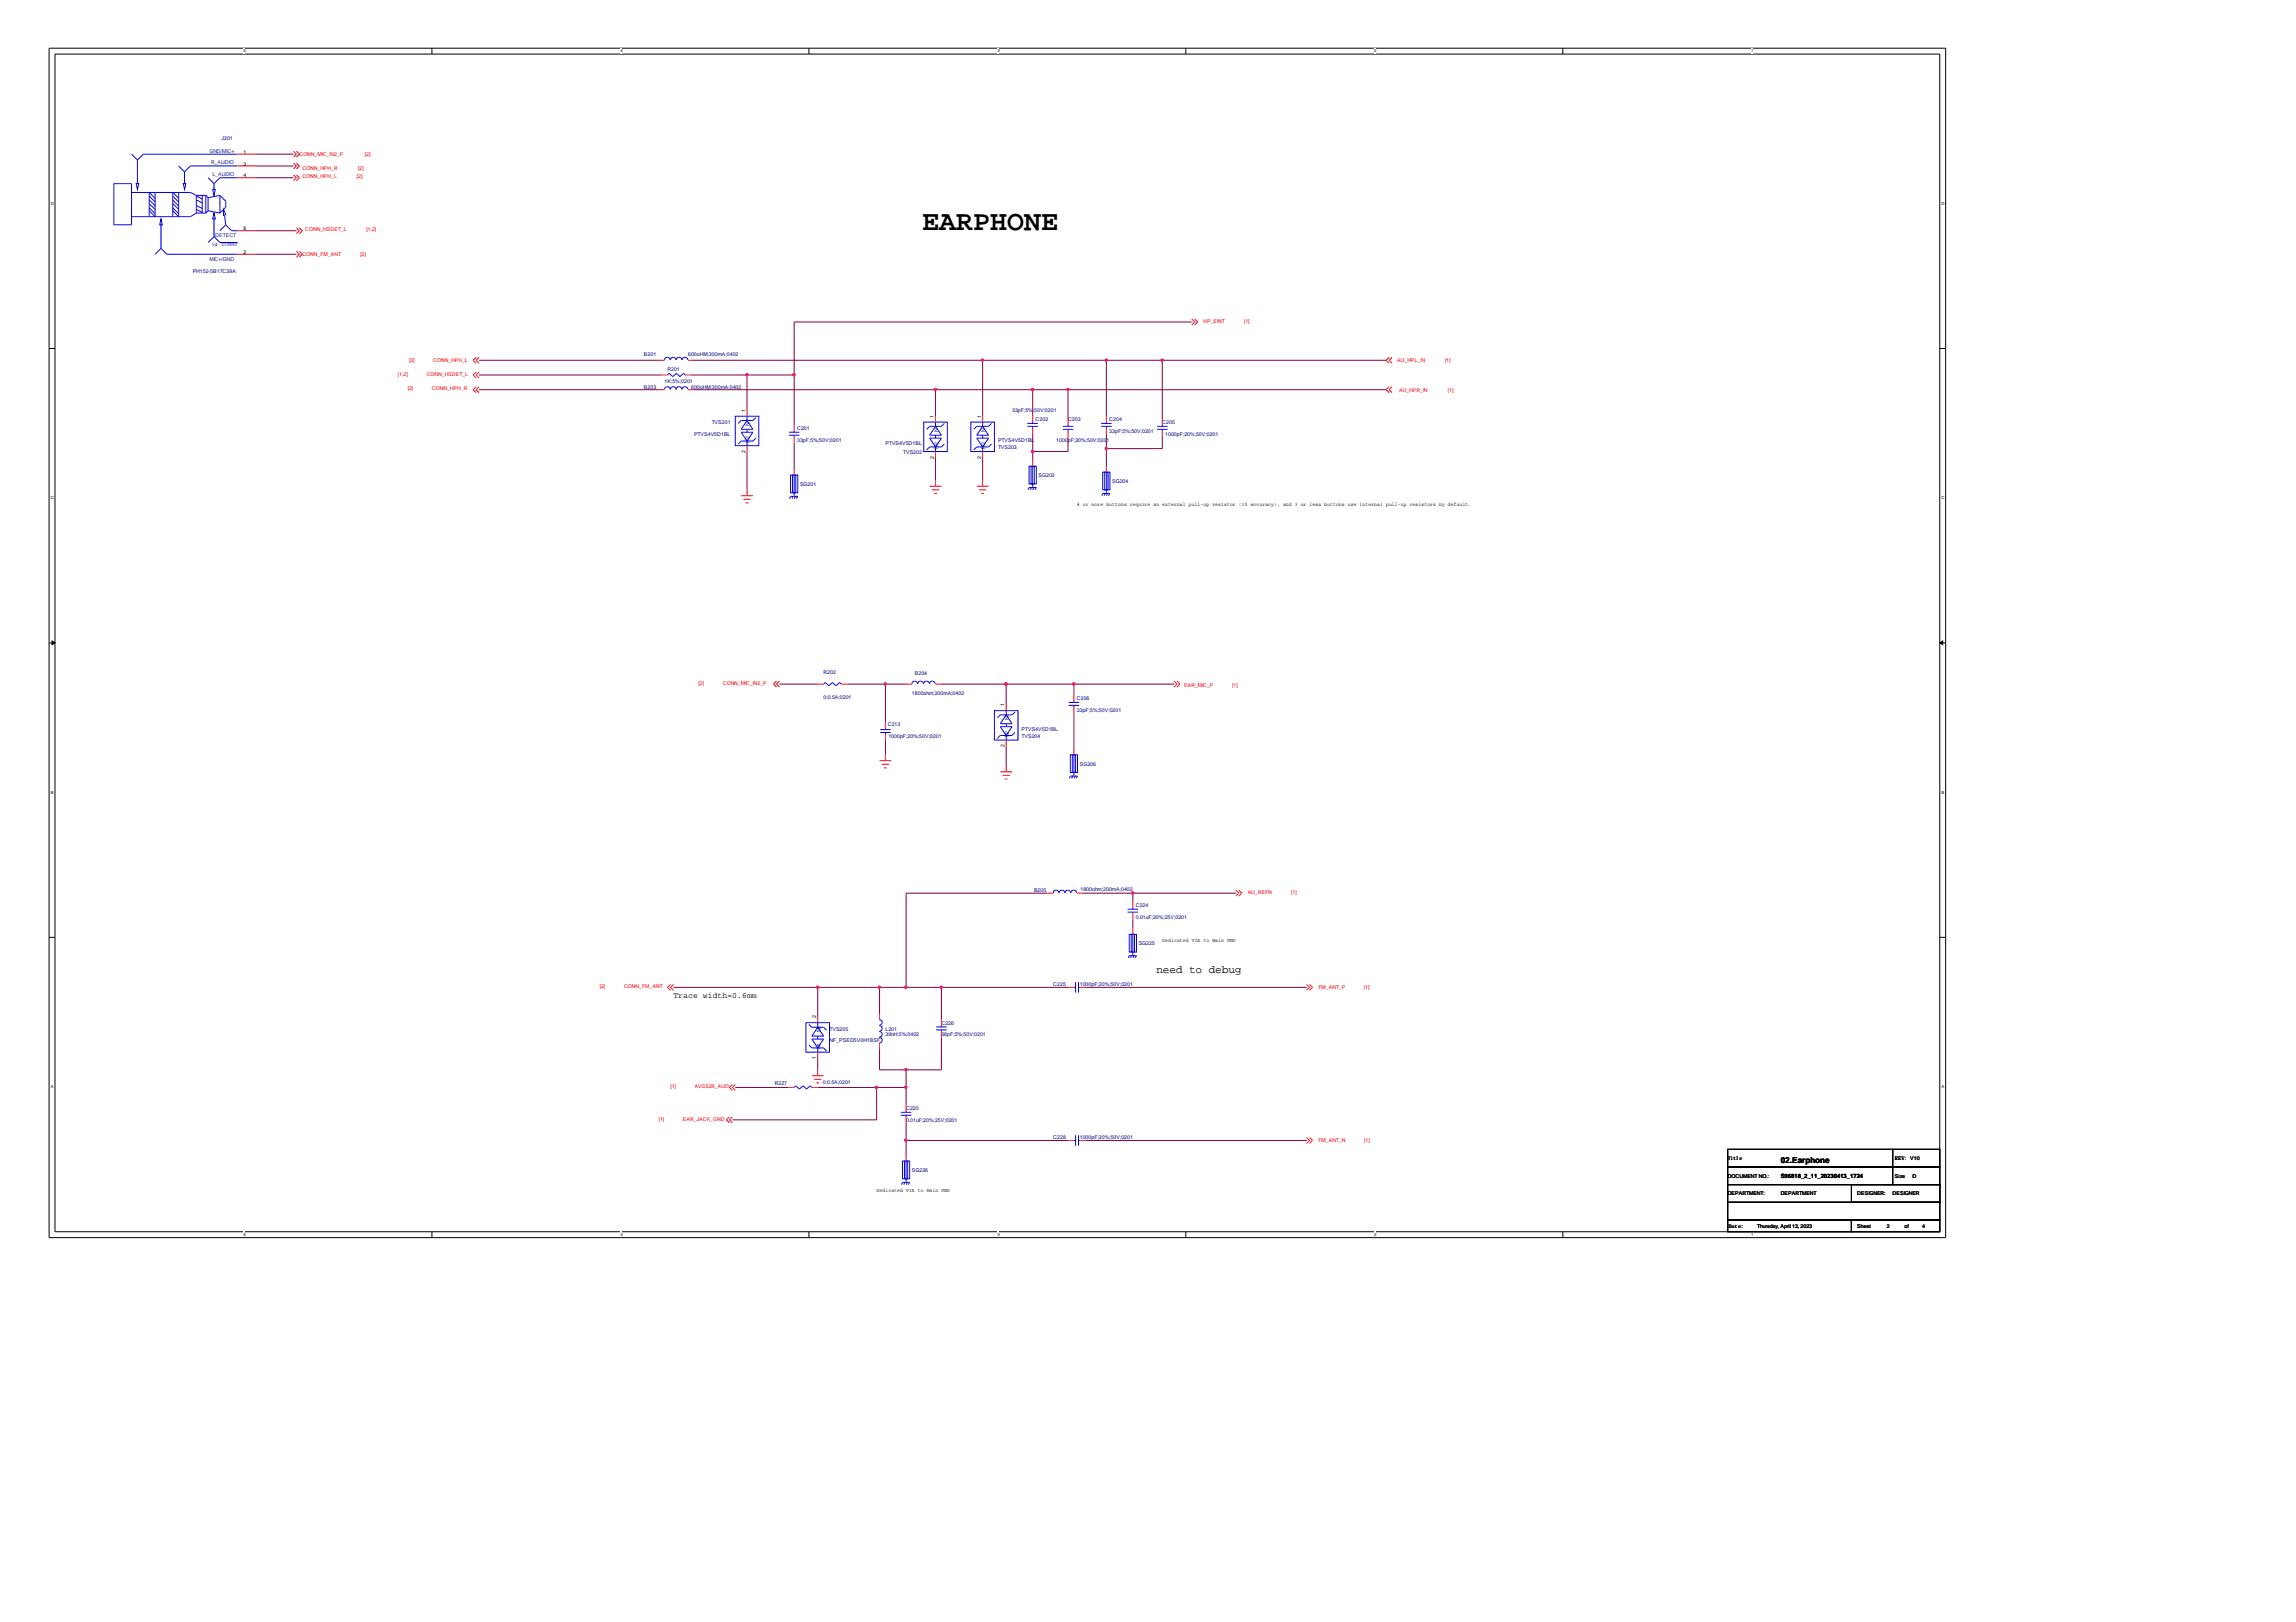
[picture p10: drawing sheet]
<svg xmlns="http://www.w3.org/2000/svg" width="297mm" height="210mm" viewBox="0 0 297 210" stroke-linecap="round" stroke-linejoin="round" font-family="sans-serif">
<defs><g id="words">
<text font-size="3.6" x="119.3" y="29.7">EARPHONE</text>
<text font-size="1.4" x="149.6" y="125.9">need to debug</text>
<g font-size="1.1">
<text x="87.1" y="129.1">Trace width=0.6mm</text>
<text x="230.4" y="150.5">02.Earphone</text>
</g>
<text font-size=".8" x="230.4" y="152.5">S96818_2_11_20230413_1724</text>
<g font-size=".7" fill="#004080">
<text x="27.1" y="19.8">GND/MIC+</text>
<text x="27.3" y="21.3">R_AUDIO</text>
<text x="27.5" y="22.8">L_AUDIO</text>
<text x="27.1" y="33.7">MIC+/GND</text>
<text x="27.9" y="30.7">DETECT</text>
<text x="97" y="57.3" transform="rotate(-90 97 57.3)">N2</text>
<text x="97" y="55.1" transform="rotate(-90 97 55.1)">N1</text>
<text x="121.4" y="58.1" transform="rotate(-90 121.4 58.1)">N2</text>
<text x="121.4" y="55.9" transform="rotate(-90 121.4 55.9)">N1</text>
<text x="127.5" y="58.1" transform="rotate(-90 127.5 58.1)">N2</text>
<text x="127.5" y="55.9" transform="rotate(-90 127.5 55.9)">N1</text>
<text x="130.5" y="95.4" transform="rotate(-90 130.5 95.4)">N2</text>
<text x="130.5" y="93.2" transform="rotate(-90 130.5 93.2)">N1</text>
<text x="106.1" y="135.8" transform="rotate(-90 106.1 135.8)">N1</text>
<text x="106.1" y="133.6" transform="rotate(-90 106.1 133.6)">N2</text>
</g>
<g font-size=".7" fill="#000080">
<text x="28.7" y="18.1">J201</text>
<text x="24.9" y="35.4">PH152-5B17C39A</text>
<text x="83.3" y="46.1">B201</text>
<text x="89" y="46.1">600oHM;300mA;0402</text>
<text x="83.3" y="50.3">B203</text>
<text x="86" y="49.5">1K;5%;0201</text>
<text x="86.4" y="48">R201</text>
<text x="89.4" y="50.3">600oHM;300mA;0402</text>
<text x="130.9" y="53.4">33pF;5%</text>
<text x="133.6" y="53.4">;50V;0201</text>
<text x="89.8" y="56.4">PTVS4V5D1BL</text>
<text x="92.1" y="54.9">TVS201</text>
<text x="103.1" y="55.6">C201</text>
<text x="103.1" y="57.2">33pF;5%;50V;0201</text>
<text x="114.6" y="57.5">PTVS4V5D1BL</text>
<text x="116.8" y="58.7">TVS202</text>
<text x="129.1" y="58.1">TVS203</text>
<text x="129.1" y="57.2">PTVS4V5D1BL</text>
<text x="134" y="54.5">C202</text>
<text x="136.7" y="57.2">1000pF;20%;50V;0201</text>
<text x="138.2" y="54.5">C203</text>
<text x="143.5" y="54.5">C204</text>
<text x="143.5" y="56">33pF;5%;50V;0201</text>
<text x="150.4" y="54.9">C205</text>
<text x="150.7" y="56.4">1000pF;20%;50V;0201</text>
<text x="103.5" y="62.9">SG201</text>
<text x="134.4" y="61.7">SG202</text>
<text x="143.9" y="62.5">SG204</text>
<text x="106.6" y="87.3">R202</text>
<text x="118" y="89.9">1800ohm;200mA;0402</text>
<text x="118.4" y="87.3">B204</text>
<text x="106.6" y="90.4">0;0.5A;0201</text>
<text x="114.9" y="94">C213</text>
<text x="114.9" y="95.6">1000pF;20%;50V;0201</text>
<text x="132.2" y="95.5">TVS204</text>
<text x="132.2" y="94.6">PTVS4V5D1BL</text>
<text x="139.3" y="90.6">C206</text>
<text x="139.3" y="92.1">33pF;5%;50V;0201</text>
<text x="139.7" y="99.1">SG206</text>
<text x="133.8" y="115.4">B205</text>
<text x="139.8" y="115.3">1800ohm;200mA;0402</text>
<text x="146.9" y="117.4">C224</text>
<text x="146.9" y="118.9">0.01uF;20%;25V;0201</text>
<text x="147.3" y="122.3">SG225</text>
<text x="136.3" y="127.6">C225</text>
<text x="139.7" y="127.6">1000pF;20%;50V;0201</text>
<text x="107.3" y="133.4">TVS205</text>
<text x="107.3" y="134.9">NF_PSED5V0H1BSF</text>
<text x="114.6" y="133.4">L201</text>
<text x="114.6" y="134.1">39nH;5%;0402</text>
<text x="121.8" y="132.6">C226</text>
<text x="121.8" y="134.1">68pF;5%;50V;0201</text>
<text x="100.2" y="140.4">R227</text>
<text x="106.5" y="140.3">0;0.5A;0201</text>
<text x="117.2" y="143.7">C220</text>
<text x="117.2" y="145.2">0.01uF;20%;25V;0201</text>
<text x="136.3" y="147.5">C228</text>
<text x="139.7" y="147.5">1000pF;20%;50V;0201</text>
<text x="118" y="151.7">SG226</text>
</g>
<g font-size=".7">
<text x="31.5" y="23">4</text>
<text x="31.5" y="21.4">3</text>
<text x="31.5" y="19.9">1</text>
<text x="31.5" y="29.8">6</text>
<text x="31.5" y="32.9">2</text>
<text x="96.4" y="53.3" transform="rotate(-90 96.4 53.3)">1</text>
<text x="96.4" y="58.6" transform="rotate(-90 96.4 58.6)">2</text>
<text x="120.8" y="59.4" transform="rotate(-90 120.8 59.4)">2</text>
<text x="120.8" y="54.1" transform="rotate(-90 120.8 54.1)">1</text>
<text x="126.9" y="59.4" transform="rotate(-90 126.9 59.4)">2</text>
<text x="126.9" y="54.1" transform="rotate(-90 126.9 54.1)">1</text>
<text x="139.3" y="65.4">4 or more buttons require an external pull-up resistor (1% accuracy), and 3 or less buttons use internal pull-up resistors by default.</text>
<text x="130" y="91.4" transform="rotate(-90 130 91.4)">1</text>
<text x="130" y="96.7" transform="rotate(-90 130 96.7)">2</text>
<text x="150.4" y="121.9">Dedicated VIA to Main GND</text>
<text x="105.6" y="131.8" transform="rotate(-90 105.6 131.8)">2</text>
<text x="105.6" y="137.1" transform="rotate(-90 105.6 137.1)">1</text>
<text x="113.4" y="154.3">Dedicated VIA to Main GND</text>
<text x="223.5" y="150.1">Title</text>
<text x="223.5" y="152.4">DOCUMENT NO.:</text>
<text x="223.5" y="154.7">DEPARTMENT:</text>
<text x="230.4" y="154.7">DEPARTMENT</text>
<text x="240.3" y="154.7">DESIGNER:</text>
<text x="244.9" y="154.7">DESIGNER</text>
<text x="245.2" y="152.4">Size</text>
<text x="245.2" y="150.1">REV: V10</text>
<text x="247.4" y="152.4">D</text>
<text x="223.6" y="159">Date:</text>
<text x="227.3" y="159">Thursday, April 13, 2023</text>
<text x="240.3" y="159">Sheet</text>
<text x="244.1" y="159">2</text>
<text x="246.4" y="159">of</text>
<text x="248.7" y="159">4</text>
</g>
<g font-size=".7" fill="#f00">
<text x="38.7" y="20.2">CONN_MIC_IN2_P</text>
<text x="39.1" y="23.1">CONN_HPH_L</text>
<text x="39.1" y="21.9">CONN_HPH_R</text>
<text x="46.2" y="23.1">[2]</text>
<text x="46.4" y="21.9">[2]</text>
<text x="47.2" y="20.2">[2]</text>
<text x="39.5" y="29.9">CONN_HSDET_L</text>
<text x="47.4" y="29.9">[1,2]</text>
<text x="39.1" y="33.2">CONN_FM_ANT</text>
<text x="46.7" y="33.2">[2]</text>
<text x="155.7" y="41.8">HP_EINT</text>
<text x="161" y="41.8">[1]</text>
<text x="52.9" y="46.8">[2]</text>
<text x="56" y="46.8">CONN_HPH_L</text>
<text x="180.8" y="46.9">AU_HPL_IN</text>
<text x="186.9" y="46.9">[1]</text>
<text x="51.5" y="48.6">[1,2]</text>
<text x="52.7" y="50.5">[2]</text>
<text x="55.2" y="48.6">CONN_HSDET_L</text>
<text x="55.9" y="50.5">CONN_HPH_R</text>
<text x="181" y="50.7">AU_HPR_IN</text>
<text x="187.3" y="50.7">[1]</text>
<text x="90.4" y="88.6">[2]</text>
<text x="93.5" y="88.6">CONN_MIC_IN2_P</text>
<text x="153.2" y="89">EAR_MIC_P</text>
<text x="159.4" y="89">[1]</text>
<text x="161.4" y="115.8">AU_REFN</text>
<text x="167" y="115.8">[1]</text>
<text x="77.6" y="127.9">[2]</text>
<text x="80.7" y="127.9">CONN_FM_ANT</text>
<text x="170.6" y="127.9">FM_ANT_P</text>
<text x="176.4" y="127.9">[1]</text>
<text x="86.7" y="140.8">[1]</text>
<text x="89.9" y="140.8">AVSS28_AUD</text>
<text x="85.2" y="145">[1]</text>
<text x="88.3" y="145">EAR_JACK_GND</text>
<text x="170.6" y="147.8">FM_ANT_N</text>
<text x="176.5" y="147.8">[1]</text>
</g>
<text font-size=".7" fill="#00f" x="27.4" y="31.9">5# DUMMY</text>
<g font-size=".6">
<text x="31.5" y="6.8">5</text>
<text x="80.3" y="6.8">4</text>
<text x="129" y="6.8">3</text>
<text x="177.8" y="6.8">2</text>
<text x="226.6" y="6.8">1</text>
<text x="6.6" y="26.5">D</text>
<text x="251.2" y="26.5">D</text>
<text x="6.6" y="64.6">C</text>
<text x="251.2" y="64.6">C</text>
<text x="6.6" y="102.7">B</text>
<text x="251.2" y="102.7">B</text>
<text x="6.6" y="140.8">A</text>
<text x="251.2" y="140.8">A</text>
<text x="31.5" y="159.9">5</text>
<text x="80.3" y="159.9">4</text>
<text x="129" y="159.9">3</text>
<text x="177.8" y="159.9">2</text>
<text x="226.6" y="159.9">1</text>
</g>
</g></defs>
<path d="M6.3 6.2h245.4v154h-245.4zM7.1 7h243.9v152.4h-243.9z" fill="none" stroke="#000" stroke-width=".13"/>
<g fill="#fff">
<path d="M31.5 6.2h.2v.7h-.2z"/>
<path d="M31.5 159.4h.2v.7h-.2z"/>
</g>
<path d="M55.9 6.2v.8M55.9 159.4v.8" fill="none" stroke="#000" stroke-width=".13"/>
<g fill="#fff">
<path d="M80.3 6.2h.2v.7h-.2z"/>
<path d="M80.3 159.4h.2v.7h-.2z"/>
</g>
<path d="M104.6 6.2v.8M104.6 159.4v.8" fill="none" stroke="#000" stroke-width=".13"/>
<g fill="#fff">
<path d="M129 6.2h.3v.7h-.3z"/>
<path d="M129 159.4h.3v.7h-.3z"/>
</g>
<path d="M153.4 6.2v.8M153.4 159.4v.8" fill="none" stroke="#000" stroke-width=".13"/>
<g fill="#fff">
<path d="M177.8 6.2h.3v.7h-.3z"/>
<path d="M177.8 159.4h.3v.7h-.3z"/>
</g>
<path d="M202.2 6.2v.8M202.2 159.4v.8" fill="none" stroke="#000" stroke-width=".13"/>
<g fill="#fff">
<path d="M226.6 6.2h.2v.7h-.2z"/>
<path d="M226.6 159.4h.2v.7h-.2z"/>
<path d="M6.6 26h.3v.6h-.3z"/>
<path d="M251.2 26h.3v.6h-.3z"/>
<path d="M6.6 64.1h.3v.6h-.3z"/>
<path d="M251.2 64.1h.3v.6h-.3z"/>
</g>
<path d="M6.3 45.1h.8M251 45.1h.7" fill="none" stroke="#000" stroke-width=".13"/>
<g fill="#fff">
<path d="M6.6 102.2h.3v.6h-.3z"/>
<path d="M251.2 102.2h.3v.6h-.3z"/>
</g>
<path d="M6.3 83.2h.8M251 83.2h.7" fill="none" stroke="#000" stroke-width=".13"/>
<g fill="#000" stroke="#000" stroke-width=".13">
<path d="M6.7 82.9l.4 .3-.4 .2z" fill-rule="evenodd"/>
<path d="M251 83.2l.3-.3v.5z" fill-rule="evenodd"/>
</g>
<g fill="#fff">
<path d="M6.6 140.3h.3v.6h-.3z"/>
<path d="M251.2 140.3h.3v.6h-.3z"/>
</g>
<path d="M6.3 121.3h.8M251 121.3h.7M223.5 148.7h21.4v2.3h-21.4zM223.5 151h21.4v2.3h-21.4zM223.5 157.9h16v1.5h-16zM223.5 155.6h27.5v2.3h-27.5zM223.5 153.3h27.5v2.3h-27.5zM239.5 157.9h11.5v1.5h-11.5zM239.5 153.3h11.5v2.3h-11.5zM244.9 148.7h6.1v2.3h-6.1zM244.9 151h6.1v2.3h-6.1z" fill="none" stroke="#000" stroke-width=".13"/>
<g fill="none" stroke="#f00" stroke-width=".13">
<path d="M30.7 20h2.3M38 19.6l.4 .4-.4 .3M38.4 19.6l.3 .4-.3 .3M30.7 32.9h2.3M30.7 23h2.3M30.7 21.5h2.3M30.7 29.9h2.3M38 22.6l.4 .4-.4 .4M38 21.1l.4 .4-.4 .4M38.4 22.6l.3 .4-.3 .4M38.4 21.1l.3 .4-.3 .4M38.4 29.5l.3 .4-.3 .3"/>
<path d="M38.4 32.5l.3 .4-.3 .4M38.7 29.5l.4 .4-.4 .3M38.7 32.5l.4 .4-.4 .4M61.6 46.2l-.4 .4 .4 .4M61.6 48.1l-.4 .4 .4 .4M61.6 50.1l-.4 .3 .4 .4M62 46.2l-.4 .4 .4 .4M62 48.1l-.4 .4 .4 .4M62 50.1l-.4 .3 .4 .4M85.2 50.4h.8M85.2 46.6h.8M85.6 48.5h.8"/>
<path d="M88.6 48.5h.8M89 50.4h.8M89 46.6h.8M96.6 53.1v.8M96.6 57.7v.7M102.7 55v.8M102.7 56.5v.8M121 53.9v.7M121 58.4v.8M127.1 53.9v.7M127.1 58.4v.8M133.6 53.9v.7"/>
<path d="M133.6 55.4v.7M133.6 59.6v.7M138.2 54.2v.8M138.2 55.8v.7M143.1 53.9v.7M143.1 55.4v.7M150.4 54.2v.8M150.4 55.8v.7M154.2 41.3l.4 .4-.4 .4M154.6 41.3l.3 .4-.3 .4M179.7 46.2l-.4 .4 .4 .4M179.7 50.1l-.4 .3 .4 .4"/>
<path d="M180.1 46.2l-.4 .4 .4 .4M180.1 50.1l-.4 .3 .4 .4M95.9 64.1h1.5M96.2 64.6h.9M96.5 65.1h.3M96.6 63.4v.7M102.7 60.7v.8M120.3 62.9h1.5M120.6 63.4h.9M120.9 63.9h.3M121 62.2v.7M126.4 62.9h1.5"/>
<path d="M126.7 63.4h.9M127 63.9h.3M127.1 62.2v.7M143.1 60.3v.8M100.5 88.2l-.4 .3 .4 .4M100.8 88.2l-.3 .3 .3 .4M105.8 88.5h.8M108.8 88.5h.8M113.8 98.4h1.5M114.1 98.9h.9M114.4 99.4h.3M114.6 93.5v.7"/>
<path d="M114.6 95v.8M114.6 97.7v.7M117.2 88.5h.8M121 88.5h.8M129.4 99.9h1.5M130.2 91.2v.8M130.2 95.8v.7M130.2 99.1v.8M138.9 90v.7M138.9 91.5v.8M138.9 96.9v.8M151.9 88.2l.4 .3-.4 .4"/>
<path d="M152.3 88.2l.4 .3-.4 .4M129.7 100.3h.9M130 100.8h.3M135.5 115.6h.8M139.3 115.6h.8M146.6 116.7v.8M146.6 118.3v.7M159.9 115.2l.4 .4-.4 .4M160.3 115.2l.4 .4-.4 .4M86.7 127.4l-.3 .4 .3 .4M87.1 127.4l-.4 .4 .4 .4M105 139.2h1.6"/>
<path d="M105.3 139.7h1M105.8 131.6v.7M105.8 136.2v.7M105.8 138.4v.8M113.8 131.2v.8M113.8 135v.8M121.8 132v.7M121.8 133.5v.8M138.2 127.8h.7M139.7 127.8h.8M146.6 120.2v.7M169 127.4l.4 .4-.4 .4"/>
<path d="M169.4 127.4l.4 .4-.4 .4M94.4 144.5l-.4 .4 .4 .4M94.7 140.3l-.3 .4 .3 .4M94.7 144.5l-.3 .4 .3 .4M95.1 140.3l-.4 .4 .4 .4M102 140.7h.7M105 140.7h.8M105.6 140.1h.4M117.2 143v.8M117.2 144.5v.8M117.2 149.5v.8M138.2 147.6h.7"/>
<path d="M139.7 147.6h.8M169 147.2l.4 .4-.4 .4M169.4 147.2l.4 .4-.4 .4"/>
</g>
<g fill="none" stroke="#00f" stroke-width=".13">
<path d="M17 20l.8 .7M30.7 20h-12.2l-.7 .7M14.7 23.8h2.3v5.3h-2.3zM17 24.9h7.6l.8 .4M17.6 23.8h.3l-.1 .7zM17.8 20.7v3.1M19.3 25.4l.8 .7M19.3 25.9l.8 .7M19.3 26.3l.8 .8M19.3 26.9l.8 .8M20.1 24.9v3.1l-.8-.7M20.1 25.7l-.8-.8v3.1"/>
<path d="M20.8 28.3l.2 .8h-.3zM20.8 32.1l.8 .8h9.1M20.8 29.1v3M20.8 32.1l-.7 .8M22.4 25.4l.7 .7M22.4 25.9l.7 .7M22.4 26.3l.7 .8M22.4 26.9l.7 .8M23.1 24.9v3.1l-.7-.7M23.1 25.7l-.7-.8v3.1M23.1 21.5l.8 .7M23.7 23.8h.3l-.1 .7z"/>
<path d="M23.9 22.2v1.6M25.4 25.3h1.2M25.4 27.6h1.2M25.4 25.3v2.3M25.4 25.4l.8 .4M25.4 25.9l.8 .4M25.4 26.6l.8 .4M25.4 27.1l.8 .4M25.4 27.6l-.8 .4h-7.6M26.2 25.3v2.3M26.6 25.3l.3 .3M26.6 25.3v2.3"/>
<path d="M26.9 27.3l1.5 .3M26.9 25.6v1.7M26.9 27.3l-.3 .3M26.9 23l.8 .8M27.5 24.5h.4l-.2 .8zM27.7 27.6l.2 .7h-.4zM27.7 23.8v.7M27.7 28.3v2.3M27.7 30.6l-.8 .8M27.7 30.6l.7 .8h2.3M28.4 25.3l.8 .7v.8l-.8 .8M28.4 25.3v2.3"/>
<path d="M28.4 25.3l-1.5 .3M28.9 27.1l.3 .7-.3 .1zM29 27.9l.2 1.2M29.2 29.1l.8 .8h.7M29.2 29.1l-.8 .8M30.7 23h-2.3l-.7 .8M30.7 21.5h-6.1l-.7 .7M86 50.4a.36 .36 0 0 1 .3-.3 .36 .36 0 0 1 .4 .3M86 46.6a.36 .36 0 0 1 .3-.4 .36 .36 0 0 1 .4 .4M86.4 48.5l.2-.2 .4 .4 .5-.4 .5 .4 .4-.4 .2 .2M86.7 50.4a.36 .36 0 0 1 .4-.3 .36 .36 0 0 1 .4 .3M86.7 46.6a.36 .36 0 0 1 .4-.4 .36 .36 0 0 1 .4 .4"/>
<path d="M87.5 50.4a.36 .36 0 0 1 .4-.3 .36 .36 0 0 1 .3 .3M87.5 46.6a.36 .36 0 0 1 .4-.4 .36 .36 0 0 1 .3 .4M88.3 50.4a.36 .36 0 0 1 .3-.3 .36 .36 0 0 1 .4 .3M88.3 46.6a.36 .36 0 0 1 .3-.4 .36 .36 0 0 1 .4 .4M95.1 53.9h3.1v3.8h-3.1zM95.9 55.9h1.5l-.8 1.2zM96.6 54.4l.8 1.2h-1.5zM96.6 53.9v.5M96.6 55.6v.3M96.6 57.1v.6M97.8 56.7l-.4 .4h-1.5l-.4 .4M97.8 54l-.4 .4h-1.5l-.4 .4"/>
<path d="M102.1 56.3h1.3M102.1 55.9h1.3M102.7 55.8v.1M102.7 56.3v.2M119.5 54.6h3.1v3.8h-3.1zM120.3 56.7h1.5l-.8 1.1zM121 55.2l.8 1.1h-1.5zM121 54.6v.6M121 56.3v.4M121 57.8v.6M122.2 54.8l-.4 .4h-1.5l-.4 .4M122.2 57.5l-.4 .3h-1.5l-.4 .4"/>
<path d="M125.6 54.6h3.1v3.8h-3.1zM126.4 56.7h1.5l-.8 1.1zM127.1 55.2l.8 1.1h-1.5zM127.1 54.6v.6M127.1 56.3v.4M127.1 57.8v.6M128.3 54.8l-.4 .4h-1.5l-.4 .4M128.3 57.5l-.4 .3h-1.5l-.4 .4M132.9 55.2h1.4M132.9 54.8h1.4M133.6 54.6v.2M133.6 55.2v.2"/>
<path d="M137.5 55.2h1.4M137.5 55.6h1.4M138.2 55v.2M138.2 55.6v.2M142.5 55.2h1.3M142.5 54.8h1.3M143.1 54.6v.2M143.1 55.2v.2M149.7 55.2h1.3M149.7 55.6h1.3M150.4 55v.2M150.4 55.6v.2"/>
<path d="M102.2 64.5l.1-.3h.9l-.2 .3M102.3 61.5h.9v2.3h-.9zM102.5 61.5h.5v2.3h-.5zM102.6 64.2l-.2 .3M102.7 61.5v2.6M102.9 64.2l-.2 .3M133 63.4l.1-.3h1l-.2 .3M133.1 60.3h1v2.3h-1zM133.4 60.3h.4v2.3h-.4zM133.4 63.1l-.1 .3M133.6 60.3v2.7M133.8 63.1l-.2 .3"/>
<path d="M142.5 64.1l.2-.2h.9l-.2 .2M142.7 61.1h.9v2.3h-.9zM142.9 61.1h.4v2.3h-.4zM143 63.9l-.2 .2M143.1 61.1v2.7M143.3 63.9l-.2 .2M106.6 88.5l.2-.2 .4 .4 .5-.4 .5 .4 .4-.4 .2 .2M113.9 94.8h1.3M113.9 94.4h1.3M114.6 94.2v.2M114.6 94.8v.2M118 88.5a.36 .36 0 0 1 .3-.3 .36 .36 0 0 1 .4 .3"/>
<path d="M118.7 88.5a.36 .36 0 0 1 .4-.3 .36 .36 0 0 1 .4 .3M119.5 88.5a.36 .36 0 0 1 .4-.3 .36 .36 0 0 1 .3 .3M120.3 88.5a.36 .36 0 0 1 .3-.3 .36 .36 0 0 1 .4 .3M128.7 92h3v3.8h-3zM129.4 94h1.5l-.7 1.2zM130.2 92v.5M130.2 93.7v.3M130.2 95.2v.6M130.2 92.5l.7 1.2h-1.5zM131.3 94.8l-.4 .4h-1.5l-.4 .4M131.3 92.1l-.4 .4h-1.5l-.4 .4M138.3 91.3h1.3"/>
<path d="M138.3 90.9h1.3M138.5 97.7h.9v2.3h-.9zM138.7 97.7h.4v2.3h-.4zM138.9 90.7v.2M138.9 91.3v.2M138.9 97.7v2.6M136.3 115.5a.36 .36 0 0 1 .3-.3 .36 .36 0 0 1 .4 .3M137 115.5a.36 .36 0 0 1 .4-.3 .36 .36 0 0 1 .4 .3M137.8 115.5a.36 .36 0 0 1 .4-.3 .36 .36 0 0 1 .3 .3M138.3 100.7l.2-.3h.9l-.2 .3M138.6 115.5a.36 .36 0 0 1 .3-.3 .36 .36 0 0 1 .4 .3M138.8 100.4l-.2 .3"/>
<path d="M139.1 100.4l-.2 .3M145.9 118h1.3M145.9 117.7h1.3M146.6 117.5v.2M146.6 118v.3M104.3 132.3h3v3.9h-3zM104.6 132.6l.4 .3h1.6l.3 .4M104.6 135.2l.4 .4h1.6l.3 .4M105 134.5h1.6l-.8 1.1zM105.8 132.9l.8 1.2h-1.6zM105.8 132.3v.6M105.8 134.1v.4"/>
<path d="M105.8 135.6v.6M113.7 132a.36 .36 0 0 1 .4 .3 .36 .36 0 0 1-.4 .4M113.7 132.7a.36 .36 0 0 1 .4 .4 .36 .36 0 0 1-.4 .3M113.7 133.5a.36 .36 0 0 1 .4 .4 .36 .36 0 0 1-.4 .3M113.7 134.3a.36 .36 0 0 1 .4 .3 .36 .36 0 0 1-.4 .4M121.1 133.3h1.4M121.1 132.9h1.4M121.8 132.7v.2M121.8 133.3v.2M138.9 127.8h.2M139.1 127.1v1.4M139.5 127.1v1.4"/>
<path d="M139.5 127.8h.2M146 124l.1-.3h.9l-.1 .3M146.1 120.9h.9v2.3h-.9zM146.3 120.9h.5v2.3h-.5zM146.4 123.7l-.1 .3M146.6 120.9v2.7M146.7 123.7l-.1 .3M102.7 140.7l.3-.2 .4 .4 .5-.4 .5 .4 .4-.4 .2 .2M116.5 144.3h1.4M116.5 143.9h1.4M116.6 153.3l.2-.3h.9l-.2 .3M116.8 150.3h.9v2.2h-.9z"/>
<path d="M117 150.3h.4v2.2h-.4zM117.1 153l-.2 .3M117.2 143.8v.1M117.2 144.3v.2M117.2 150.3v2.6M117.4 153l-.2 .3M138.9 147.6h.2M139.1 146.9v1.4M139.5 147.6h.2M139.5 146.9v1.4"/>
</g>
<g fill="none" stroke="#800040" stroke-width=".13">
<path d="M33 20h5M33 23h5M33 21.5h5M33 29.9h5.4M33 32.9h5.4M62 46.6h23.2M62 48.5h23.6M62 50.4h23.2M89.4 48.5h13.3M89.8 46.6h89.5M89.8 50.4h89.5M96.6 48.5v4.6"/>
<path d="M96.6 58.4v5M102.7 57.3v3.4M121 50.4v3.5M121 59.2v3M127.1 46.6v7.3M127.1 59.2v3M133.6 50.4v3.5M133.6 56.1v3.5M138.2 50.4v3.8M138.2 56.5v1.9h-4.6M143.1 46.6v7.3M143.1 56.1v4.2"/>
<path d="M150.4 46.6v7.6M150.4 56.5v1.6h-7.3M154.2 41.7h-51.5v13.3M100.8 88.5h5M109.6 88.5h7.6M114.6 88.5v5M114.6 95.8v1.9M121.8 88.5h30.1M130.2 88.5v2.7M130.2 96.5v2.6M138.9 88.5v1.5M138.9 92.3v4.6"/>
<path d="M135.5 115.6h-18.3v12.2M140.1 115.6h19.8M146.6 115.6v1.1M146.6 119v1.2M87.1 127.8h51.1M105.8 127.8v3.8M105.8 136.9v1.5M113.8 127.8v3.4M117.2 138.4v4.6M121.8 134.3v4.1h-8v-2.6M121.8 127.8v4.2M140.5 127.8h28.5"/>
<path d="M95.1 140.7h6.9M105.8 140.7h11.4M113.4 140.7v4.2h-18.7M117.2 145.3v4.2M117.2 147.6h21M140.5 147.6h28.5"/>
</g>
<g fill="#f0f" stroke="#f0f" stroke-width=".13">
<path d="M138.8 88.4h.2v.2h-.2z" fill-rule="evenodd"/>
<path d="M130 88.4h.2v.2h-.2z" fill-rule="evenodd"/>
<path d="M114.4 88.4h.2v.2h-.2z" fill-rule="evenodd"/>
<path d="M117.1 127.6h.2v.3h-.2z" fill-rule="evenodd"/>
<path d="M146.4 115.4h.2v.3h-.2z" fill-rule="evenodd"/>
<path d="M105.7 127.6h.2v.3h-.2z" fill-rule="evenodd"/>
<path d="M113.7 127.6h.2v.3h-.2z" fill-rule="evenodd"/>
<path d="M121.7 127.6h.2v.3h-.2z" fill-rule="evenodd"/>
<path d="M117.1 138.3h.2v.2h-.2z" fill-rule="evenodd"/>
<path d="M113.3 140.6h.2v.2h-.2z" fill-rule="evenodd"/>
<path d="M117.1 140.6h.2v.2h-.2z" fill-rule="evenodd"/>
<path d="M117.1 147.5h.2v.2h-.2z" fill-rule="evenodd"/>
<path d="M102.6 48.4h.2v.2h-.2z" fill-rule="evenodd"/>
<path d="M127 46.5h.2v.2h-.2z" fill-rule="evenodd"/>
<path d="M143 46.5h.2v.2h-.2z" fill-rule="evenodd"/>
<path d="M150.2 46.5h.2v.2h-.2z" fill-rule="evenodd"/>
<path d="M96.5 48.4h.2v.2h-.2z" fill-rule="evenodd"/>
<path d="M120.9 50.3h.2v.2h-.2z" fill-rule="evenodd"/>
<path d="M133.5 50.3h.2v.2h-.2z" fill-rule="evenodd"/>
<path d="M138 50.3h.3v.2h-.3z" fill-rule="evenodd"/>
<path d="M133.5 58.3h.2v.2h-.2z" fill-rule="evenodd"/>
<path d="M143 57.9h.2v.2h-.2z" fill-rule="evenodd"/>
<path d="M138.8 88.4h.2v.2h-.2z" fill-rule="evenodd"/>
<path d="M130 88.4h.2v.2h-.2z" fill-rule="evenodd"/>
<path d="M114.4 88.4h.2v.2h-.2z" fill-rule="evenodd"/>
<path d="M117.1 127.6h.2v.3h-.2z" fill-rule="evenodd"/>
<path d="M146.4 115.4h.2v.3h-.2z" fill-rule="evenodd"/>
<path d="M105.7 127.6h.2v.3h-.2z" fill-rule="evenodd"/>
<path d="M113.7 127.6h.2v.3h-.2z" fill-rule="evenodd"/>
<path d="M121.7 127.6h.2v.3h-.2z" fill-rule="evenodd"/>
<path d="M117.1 138.3h.2v.2h-.2z" fill-rule="evenodd"/>
<path d="M113.3 140.6h.2v.2h-.2z" fill-rule="evenodd"/>
<path d="M117.1 140.6h.2v.2h-.2z" fill-rule="evenodd"/>
<path d="M117.1 147.5h.2v.2h-.2z" fill-rule="evenodd"/>
<path d="M102.6 48.4h.2v.2h-.2z" fill-rule="evenodd"/>
<path d="M127 46.5h.2v.2h-.2z" fill-rule="evenodd"/>
<path d="M143 46.5h.2v.2h-.2z" fill-rule="evenodd"/>
<path d="M150.2 46.5h.2v.2h-.2z" fill-rule="evenodd"/>
<path d="M96.5 48.4h.2v.2h-.2z" fill-rule="evenodd"/>
<path d="M120.9 50.3h.2v.2h-.2z" fill-rule="evenodd"/>
<path d="M133.5 50.3h.2v.2h-.2z" fill-rule="evenodd"/>
<path d="M138 50.3h.3v.2h-.3z" fill-rule="evenodd"/>
<path d="M133.5 58.3h.2v.2h-.2z" fill-rule="evenodd"/>
<path d="M143 57.9h.2v.2h-.2z" fill-rule="evenodd"/>
</g>
<use href="#words"/>
</svg>
